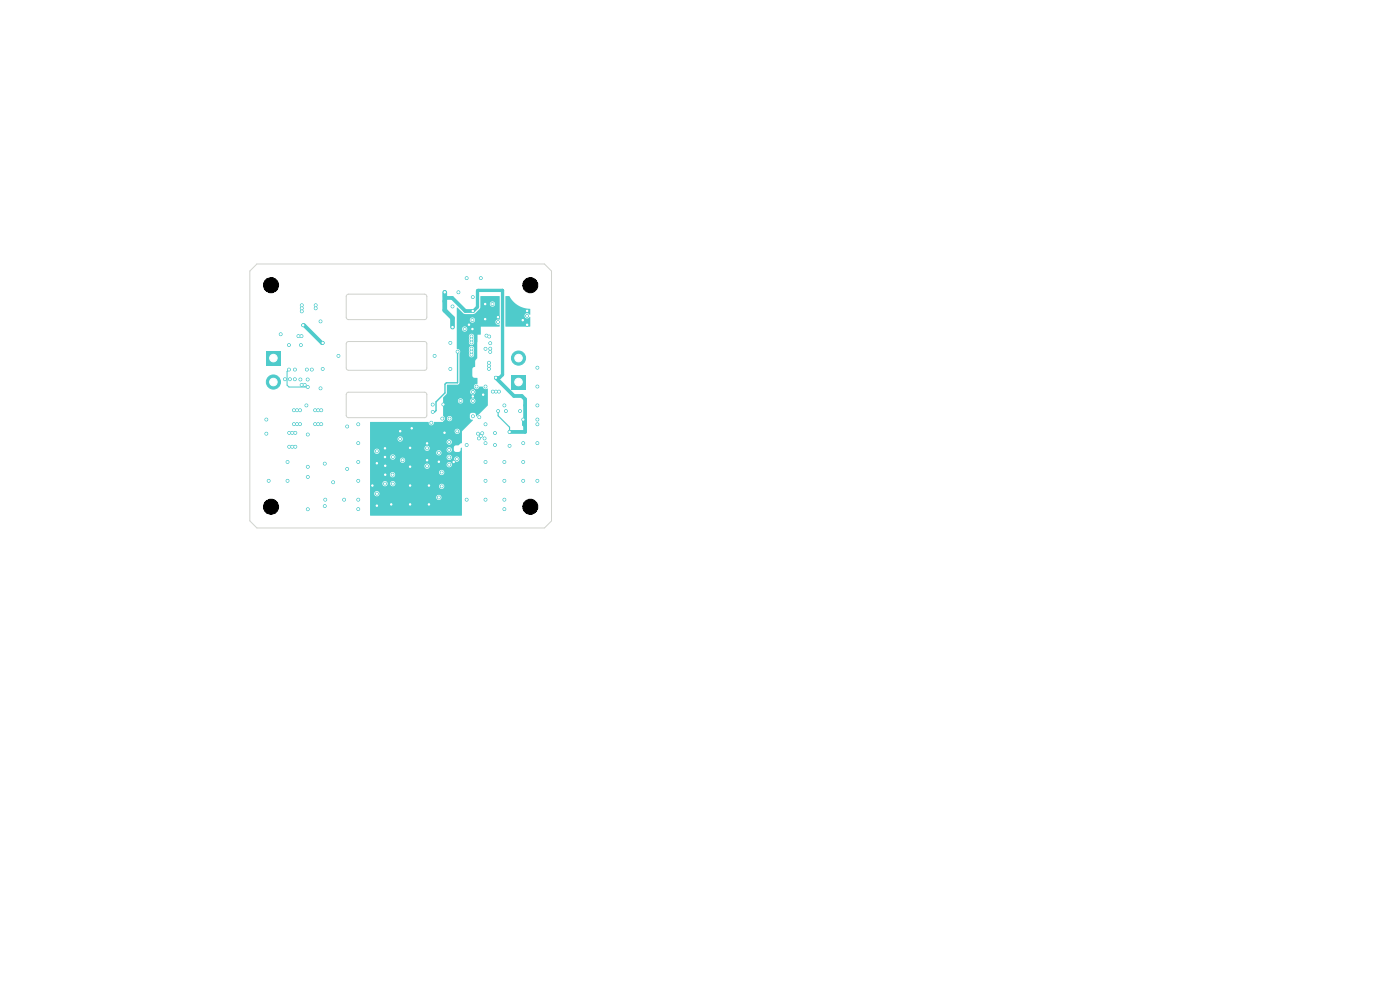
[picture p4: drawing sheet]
<svg xmlns="http://www.w3.org/2000/svg" width="297mm" height="210mm" viewBox="0 0 297 210" stroke-linecap="round" stroke-linejoin="round" font-family="sans-serif">
<path d="M56.5 74.5h3v3h-3z" fill="#4fcbcb"/>
<g fill="#4fcbcb" stroke="#4fcbcb" stroke-width=".21">
<circle cx="58" cy="81" r="1.5"/>
<circle cx="95.5" cy="78.3" r=".3"/>
<circle cx="95.5" cy="72.7" r=".3"/>
<circle cx="68.5" cy="72.7" r=".3"/>
<circle cx="71.8" cy="75.5" r=".3"/>
<circle cx="68.5" cy="78.3" r=".3"/>
<circle cx="92.2" cy="75.5" r=".3"/>
</g>
<path d="M108.5 79.5h3v3h-3z" fill="#4fcbcb"/>
<g fill="#4fcbcb" stroke="#4fcbcb" stroke-width=".21">
<circle cx="110" cy="76" r="1.5"/>
<circle cx="110.9" cy="67.9" r=".3"/>
<circle cx="87" cy="103" r=".3"/>
<circle cx="111.8" cy="68.9" r=".3"/>
<circle cx="87" cy="107" r=".3"/>
<circle cx="81.7" cy="98.8" r=".3"/>
<circle cx="81.7" cy="100.7" r=".3"/>
<circle cx="83" cy="107" r=".3"/>
<circle cx="93.1" cy="98" r=".3"/>
<circle cx="111.8" cy="66" r=".3"/>
<circle cx="100.2" cy="69.8" r=".3"/>
<circle cx="87.4" cy="90.8" r=".3"/>
<circle cx="102" cy="59" r=".3"/>
<circle cx="102.5" cy="83.7" r=".3"/>
<circle cx="94.3" cy="91.8" r=".3"/>
<circle cx="84.9" cy="91.5" r=".3"/>
<circle cx="80" cy="98.3" r=".3"/>
<circle cx="90.6" cy="97.6" r=".3"/>
<circle cx="94" cy="85.8" r=".3"/>
<circle cx="105.7" cy="67.3" r=".3"/>
<circle cx="79" cy="103" r=".3"/>
<circle cx="81.7" cy="95.1" r=".3"/>
<circle cx="102.9" cy="64.5" r=".3"/>
<circle cx="90.6" cy="94" r=".3"/>
<circle cx="91" cy="107" r=".3"/>
<circle cx="81.7" cy="97" r=".3"/>
<circle cx="102.9" cy="67.7" r=".3"/>
<circle cx="80" cy="107.3" r=".3"/>
<circle cx="91" cy="103" r=".3"/>
<circle cx="99.5" cy="68.9" r=".3"/>
<circle cx="100.3" cy="84.1" r=".3"/>
<circle cx="87" cy="95" r=".3"/>
<circle cx="96.2" cy="98" r=".3"/>
<circle cx="87" cy="99" r=".3"/>
<circle cx="81.7" cy="102.6" r=".3"/>
<circle cx="80" cy="95.7" r=".3"/>
<circle cx="68" cy="82.4" r=".3"/>
<circle cx="62.6" cy="78.4" r=".3"/>
<circle cx="83.3" cy="100.7" r=".3"/>
<circle cx="80" cy="104.7" r=".3"/>
<circle cx="61.3" cy="94.8" r=".3"/>
<circle cx="63" cy="90" r=".3"/>
<circle cx="65.3" cy="92.2" r=".3"/>
<circle cx="62.3" cy="90" r=".3"/>
<circle cx="64" cy="65.4" r=".3"/>
<circle cx="63.6" cy="90" r=".3"/>
<circle cx="65.3" cy="101.2" r=".3"/>
<circle cx="73.7" cy="99.5" r=".3"/>
<circle cx="64" cy="64.7" r=".3"/>
<circle cx="62.6" cy="94.8" r=".3"/>
<circle cx="56.5" cy="89" r=".3"/>
<circle cx="73.7" cy="90.5" r=".3"/>
<circle cx="66.9" cy="90" r=".3"/>
<circle cx="63.7" cy="80.5" r=".3"/>
<circle cx="67.5" cy="90" r=".3"/>
<circle cx="68.1" cy="90" r=".3"/>
<circle cx="64" cy="66" r=".3"/>
<circle cx="62" cy="94.8" r=".3"/>
<circle cx="67" cy="65.4" r=".3"/>
<circle cx="63.3" cy="71.3" r=".3"/>
<circle cx="65" cy="86" r=".3"/>
<circle cx="68.9" cy="107.4" r=".3"/>
<circle cx="65.3" cy="99" r=".3"/>
<circle cx="66.2" cy="78.4" r=".3"/>
<circle cx="63.6" cy="87" r=".3"/>
<circle cx="76" cy="106" r=".3"/>
<circle cx="64" cy="71.3" r=".3"/>
<circle cx="59.6" cy="70.9" r=".3"/>
<circle cx="60.4" cy="80.4" r=".3"/>
<circle cx="76" cy="94" r=".3"/>
<circle cx="68.9" cy="98.4" r=".3"/>
<circle cx="64" cy="81.7" r=".3"/>
<circle cx="65.3" cy="108" r=".3"/>
<circle cx="76" cy="108" r=".3"/>
<circle cx="76" cy="98" r=".3"/>
<circle cx="70.7" cy="102.3" r=".3"/>
<circle cx="67" cy="64.7" r=".3"/>
<circle cx="62.6" cy="91.8" r=".3"/>
<circle cx="73" cy="106" r=".3"/>
<circle cx="63" cy="87" r=".3"/>
<circle cx="61" cy="98" r=".3"/>
<circle cx="76" cy="90" r=".3"/>
<circle cx="69" cy="106" r=".3"/>
<circle cx="63.8" cy="73.2" r=".3"/>
<circle cx="65.3" cy="82.1" r=".3"/>
<circle cx="57" cy="102" r=".3"/>
<circle cx="61.3" cy="91.8" r=".3"/>
<circle cx="65.3" cy="80.5" r=".3"/>
<circle cx="66.9" cy="87" r=".3"/>
<circle cx="61.3" cy="78.4" r=".3"/>
<circle cx="61" cy="102" r=".3"/>
<circle cx="68.1" cy="87" r=".3"/>
<circle cx="76" cy="102" r=".3"/>
<circle cx="62" cy="91.8" r=".3"/>
<circle cx="56.5" cy="92" r=".3"/>
<circle cx="62.6" cy="80.4" r=".3"/>
<circle cx="62.3" cy="87" r=".3"/>
<circle cx="64.6" cy="81.7" r=".3"/>
<circle cx="67.5" cy="87" r=".3"/>
<circle cx="94.4" cy="62" r=".3"/>
<circle cx="96" cy="69.4" r=".3"/>
<circle cx="108.1" cy="91.6" r=".3"/>
<circle cx="105.2" cy="80.1" r=".3"/>
<circle cx="105.7" cy="87.2" r=".3"/>
<circle cx="100.3" cy="66" r=".3"/>
<circle cx="111" cy="89" r=".3"/>
<circle cx="105.2" cy="83.1" r=".3"/>
<circle cx="102" cy="92.5" r=".3"/>
<circle cx="93.7" cy="100.2" r=".3"/>
<circle cx="107" cy="98" r=".3"/>
<circle cx="107" cy="106" r=".3"/>
<circle cx="100" cy="72" r=".3"/>
<circle cx="103.7" cy="77.6" r=".3"/>
<circle cx="103" cy="98" r=".3"/>
<circle cx="93.1" cy="105.5" r=".3"/>
<circle cx="103.7" cy="78.3" r=".3"/>
<circle cx="100.3" cy="63" r=".3"/>
<circle cx="100" cy="75.3" r=".3"/>
<circle cx="102.8" cy="93" r=".3"/>
<circle cx="100" cy="72.7" r=".3"/>
<circle cx="100" cy="74" r=".3"/>
<circle cx="95.3" cy="95.4" r=".3"/>
<circle cx="114" cy="94" r=".3"/>
<circle cx="104" cy="74" r=".3"/>
<circle cx="101.4" cy="92" r=".3"/>
<circle cx="111" cy="94" r=".3"/>
<circle cx="103.7" cy="77" r=".3"/>
<circle cx="103.2" cy="71.2" r=".3"/>
<circle cx="102.3" cy="91.9" r=".3"/>
<circle cx="96" cy="65" r=".3"/>
<circle cx="105.8" cy="83.1" r=".3"/>
<circle cx="104" cy="72.8" r=".3"/>
<circle cx="114" cy="102" r=".3"/>
<circle cx="108.1" cy="94.6" r=".3"/>
<circle cx="103" cy="74" r=".3"/>
<circle cx="99" cy="106" r=".3"/>
<circle cx="107" cy="86" r=".3"/>
<circle cx="105" cy="94.4" r=".3"/>
<circle cx="114" cy="86" r=".3"/>
<circle cx="103.8" cy="71.4" r=".3"/>
<circle cx="101.7" cy="88.5" r=".3"/>
<circle cx="100" cy="71.4" r=".3"/>
<circle cx="107" cy="108" r=".3"/>
<circle cx="103" cy="94" r=".3"/>
<circle cx="111" cy="102" r=".3"/>
<circle cx="103" cy="90" r=".3"/>
<circle cx="114" cy="82" r=".3"/>
<circle cx="104.5" cy="83.1" r=".3"/>
<circle cx="103" cy="82" r=".3"/>
<circle cx="100" cy="74.6" r=".3"/>
<circle cx="111" cy="98" r=".3"/>
<circle cx="114" cy="78" r=".3"/>
<circle cx="104" cy="74.7" r=".3"/>
<circle cx="114" cy="90" r=".3"/>
<circle cx="103" cy="102" r=".3"/>
<circle cx="114" cy="89" r=".3"/>
<circle cx="110.3" cy="87.2" r=".3"/>
<circle cx="103" cy="106" r=".3"/>
<circle cx="107" cy="102" r=".3"/>
<circle cx="101.6" cy="93" r=".3"/>
<circle cx="84.9" cy="93.1" r=".3"/>
<circle cx="85.4" cy="97.6" r=".3"/>
<circle cx="91.8" cy="87.4" r=".3"/>
<circle cx="97.1" cy="74.6" r=".3"/>
<circle cx="64.3" cy="69" r=".3"/>
<circle cx="98.6" cy="69.8" r=".3"/>
<circle cx="105.7" cy="68.3" r=".3"/>
<circle cx="95.4" cy="88.8" r=".3"/>
<circle cx="95.3" cy="98.6" r=".3"/>
<circle cx="100.3" cy="83.1" r=".3"/>
<circle cx="93.8" cy="88.8" r=".3"/>
<circle cx="93.1" cy="96.1" r=".3"/>
<circle cx="93.7" cy="103.2" r=".3"/>
<circle cx="100.3" cy="85.1" r=".3"/>
<circle cx="97.3" cy="62" r=".3"/>
<circle cx="101.1" cy="82" r=".3"/>
<circle cx="97.7" cy="85.1" r=".3"/>
<circle cx="104.5" cy="64.5" r=".3"/>
<circle cx="99" cy="59" r=".3"/>
<circle cx="100.3" cy="88.3" r=".3"/>
<circle cx="99" cy="94.4" r=".3"/>
<circle cx="91.5" cy="89.7" r=".3"/>
<circle cx="91.8" cy="85.8" r=".3"/>
<circle cx="83.3" cy="97" r=".3"/>
<circle cx="83.3" cy="102.6" r=".3"/>
<circle cx="95.3" cy="97" r=".3"/>
<circle cx="95.3" cy="93.8" r=".3"/>
<circle cx="107.3" cy="87.2" r=".3"/>
<circle cx="105" cy="91.9" r=".3"/>
<circle cx="68" cy="68.2" r=".3"/>
<circle cx="61.3" cy="73.2" r=".3"/>
<circle cx="61.5" cy="80.4" r=".3"/>
<circle cx="65.1" cy="78.4" r=".3"/>
<circle cx="111.8" cy="67" r=".3"/>
<circle cx="90.6" cy="95.1" r=".3"/>
<circle cx="96.9" cy="97.4" r=".3"/>
<circle cx="100.2" cy="67.9" r=".3"/>
<circle cx="90.6" cy="98.9" r=".3"/>
<circle cx="97" cy="91.5" r=".3"/>
</g>
<path d="M61.3 78.4l-.4 .4v2.9l.4 .4h4" fill="none" stroke="#4fcbcb" stroke-width=".21"/>
<path d="M64.3 69h.2l3.8 3.7h.2M94.3 62v.9l.4 .3h1.2l2.8 2.8h1.6M105.2 80.2l3.8 3.8h1.7l.7 .7v6.9h-3.3M105.2 80.1v.1" fill="none" stroke="#4fcbcb" stroke-width=".8"/>
<path d="M111 89v1.1l.4 .4v1.1h-3.3" fill="none" stroke="#4fcbcb" stroke-width=".5"/>
<path d="M94.3 62v3.8l1.7 1.7v1.9" fill="none" stroke="#4fcbcb" stroke-width="1"/>
<path d="M100.3 66l1-.9 .1-3.5h5.2v17.9l-.6 .6h-.8" fill="none" stroke="#4fcbcb" stroke-width=".7"/>
<path d="M105.7 87.2v1l2.4 2.4v1" fill="none" stroke="#4fcbcb" stroke-width=".25"/>
<path d="M97.1 74.6v6.6h-2.4l-.3 .3v1.8l-1.9 1.9v1.9l-.3 .3h-.4" fill="none" stroke="#4fcbcb" stroke-width=".3"/>
<g fill="#4fcbcb">
<path d="M96.9 65.3l1.6 1.3h1.9l.4-.1 1-1 .1-1.1h2a.56 .56 0 0 0 .7 .6 .56 .56 0 0 0 .3-.9 .56 .56 0 0 0-.9 .2l-.1 .1h-2v-1.6h4.1v5a.58 .58 0 0 0-.9 .4 .58 .58 0 0 0 .8 .6l.1 .1-.1 .4h-3.9v1.7h-.7l-.1 5-.4 .6v1.2l-.5 .2-.1 .3v1.5l.3 .3 .8 .1v1.2a.58 .58 0 0 0-.7 .5 .58 .58 0 0 0 .4 .7l.4-.2 .3-.4 .7 .1a.56 .56 0 0 0 .9 .3l.2 .1v3.5l-2.4 2.3-.4-.7-.9 .1-.1 .3v.8l.6 .4-2.3 2.3v2.5l-.7 .5h-.8l-.2 .3v.7l.3 .4 .9-.1 .2-.3v-.4h.3v14.3l-19.5-.1v-3.8h14v.1a.56 .56 0 0 0 .9 .4 .56 .56 0 0 0 0-.9 .56 .56 0 0 0-.9 .4h-14v-.8h.9v.1a.56 .56 0 0 0 .8 .4 .56 .56 0 0 0 0-.9 .56 .56 0 0 0-.8 .4h-.9v-2.2h2.6v.2a.56 .56 0 0 0 .6 .5 .56 .56 0 0 0 .5-.7h.6v.2a.55 .55 0 0 0 .8 .4h9.5v.1a.56 .56 0 0 0 .9 .4 .56 .56 0 0 0 0-.9 .56 .56 0 0 0-.9 .4h-9.5l.1-.1a.56 .56 0 0 0-.1-.9 .56 .56 0 0 0-.8 .4h-.6l-.2-.3a.56 .56 0 0 0-.9 .3h-2.6v-1.9h4.2v.2a.55 .55 0 0 0 .6 .5 .55 .55 0 0 0 .5-.6 .55 .55 0 0 0-.4-.5h9.7v.1a.56 .56 0 0 0 .9 .4 .56 .56 0 0 0 0-.9 .56 .56 0 0 0-.9 .4l-9.9-.1-.3 .2-.2 .3h-4.2v-1.8h11.5a.55 .55 0 0 0 .8 .6 .55 .55 0 0 0 .2-.9h3.7v.1a.56 .56 0 0 0 .9 .4 .56 .56 0 0 0 0-.9 .56 .56 0 0 0-.9 .4h-3.8a.56 .56 0 0 0-.9 .3h-11.5v-1.2h6.3v.1a.56 .56 0 0 0 .9 .4 .56 .56 0 0 0 0-.9 .56 .56 0 0 0-.9 .4h-6.3v-.7h4.3v.1a.55 .55 0 0 0 .6 .5 .55 .55 0 0 0 .5-.5h10.8v.1a.55 .55 0 0 0 .5 .5 .55 .55 0 0 0 .6-.3h.5v.2a.56 .56 0 0 0 .9 .4 .56 .56 0 0 0 0-1 .56 .56 0 0 0-.9 .4l-.5-.1a.55 .55 0 0 0-.4-.7 .55 .55 0 0 0-.7 .5l-10.8-.1a.56 .56 0 0 0-.6-.5 .56 .56 0 0 0-.5 .5h-4.3v-1.2h.9v.1a.55 .55 0 0 0 .5 .5 .55 .55 0 0 0 .5-.3h12.1v.1a.56 .56 0 0 0 .9 .4 .56 .56 0 0 0 0-.9 .56 .56 0 0 0-.9 .4l-12-.1a.56 .56 0 0 0-.4-.7 .56 .56 0 0 0-.7 .5h-.9v-.7h11.5v.2a.55 .55 0 0 0 .5 .4 .55 .55 0 0 0 .6-.2h3.6v.1a.56 .56 0 0 0 .9 .4 .56 .56 0 0 0 0-.9 .56 .56 0 0 0-.9 .4l-3.6-.1a.56 .56 0 0 0-.4-.7 .56 .56 0 0 0-.7 .4h-11.5v-1.3h16.2v.1a.56 .56 0 0 0 .9 .4 .56 .56 0 0 0 0-.9 .56 .56 0 0 0-.9 .4h-16.2v-.6h5.8v.1a.56 .56 0 0 0 .9 .4 .56 .56 0 0 0 0-.9 .56 .56 0 0 0-.9 .4h-5.8v-1.7h17.9v.2a.56 .56 0 0 0 .9 .4 .56 .56 0 0 0 0-1 .56 .56 0 0 0-.9 .4h-17.9l.1-1.9 12.3 .1a.6 .6 0 0 0 .7 .6 .6 .6 0 0 0 .5-.7h1.9l.4-.8h.4a.56 .56 0 0 0 .7 .6 .56 .56 0 0 0 .3-.9 .56 .56 0 0 0-.9 .2l-.1 .1h-.4l-.4-.5v-3.2h3.1a.56 .56 0 0 0 .6 .6 .56 .56 0 0 0 .6-.6h1.4v.1a.56 .56 0 0 0 .9 .4 .56 .56 0 0 0 0-.9 .56 .56 0 0 0-.9 .4h-1.4l-.3-.4a.56 .56 0 0 0-.9 .4h-3.1v-.6l.7-.8 .1-.5h4.9v.1a.56 .56 0 0 0 .9 .4 .56 .56 0 0 0 0-.9 .56 .56 0 0 0-.9 .4h-4.9v-1.5h2.3l.3-.3 .1-6.3a.66 .66 0 0 0 0-.7 .66 .66 0 0 0-.6-.3l2.6-.1v1a.59 .59 0 0 0 .5 .9 .59 .59 0 0 0 .5-.9v-.5a.63 .63 0 0 0 0-.8 .63 .63 0 0 0-.8-.1l-.2 .4h-2.6v-2.6h2.6v1a.59 .59 0 0 0 .5 .9 .59 .59 0 0 0 .5-.9v-.5a.63 .63 0 0 0 0-.8 .63 .63 0 0 0-.8-.1l-.2 .4h-2.6v-1.6h1.1a.56 .56 0 0 0 .7 .6 .56 .56 0 0 0 .3-.9 .56 .56 0 0 0-.9 .2l-.1 .1h-1.1v-1.9h2.8a.56 .56 0 0 0 .7 .6 .56 .56 0 0 0 .2-.9 .56 .56 0 0 0-.9 .2v.1h-2.8z"/>
<path d="M107.2 62.8h.8a5.6 5.6 0 0 0 4.5 2.8l-.1 1.2a.59 .59 0 0 0-.9-.3 .59 .59 0 0 0 0 1 .59 .59 0 0 0 .9-.3v2.1h-5.1z"/>
</g>
<path d="M54.5 56h61l1.5 1.5v53l-1.5 1.5h-61l-1.5-1.5v-53zM73.6 62.5l.4-.1h16.2l.3 .5v4.5l-.4 .4h-16.3l-.4-.5v-4.4zM73.6 72.6l.4-.2 16.2 .1 .3 .4v5.3l-.4 .4-16.3-.1-.4-.4v-5.1zM73.6 83.3l.4-.1h16.2l.3 .5v4.5l-.4 .4h-16.3l-.4-.5v-4.4z" fill="none" stroke="#d0d2cd" stroke-width=".21"/>
<g fill="#fff" stroke="#fff" stroke-width=".21">
<circle cx="110.9" cy="67.9" r=".15"/>
<circle cx="87" cy="103" r=".15"/>
<circle cx="111.8" cy="68.9" r=".15"/>
<circle cx="87" cy="107" r=".15"/>
<circle cx="81.7" cy="98.8" r=".15"/>
<circle cx="81.7" cy="100.7" r=".15"/>
<circle cx="83" cy="107" r=".15"/>
<circle cx="93.1" cy="97.9" r=".15"/>
<circle cx="111.8" cy="65.9" r=".15"/>
<circle cx="100.2" cy="69.8" r=".15"/>
<circle cx="87.3" cy="90.9" r=".15"/>
<circle cx="102" cy="59" r=".15"/>
<circle cx="102.5" cy="83.7" r=".15"/>
<circle cx="94.3" cy="91.8" r=".15"/>
<circle cx="84.9" cy="91.5" r=".15"/>
<circle cx="79.9" cy="98.3" r=".15"/>
<circle cx="90.6" cy="97.6" r=".15"/>
<circle cx="94" cy="85.8" r=".15"/>
<circle cx="105.6" cy="67.3" r=".15"/>
<circle cx="79" cy="103" r=".15"/>
<circle cx="81.7" cy="95.1" r=".15"/>
<circle cx="102.9" cy="64.5" r=".15"/>
<circle cx="90.6" cy="94" r=".15"/>
<circle cx="91" cy="107" r=".15"/>
<circle cx="81.7" cy="96.9" r=".15"/>
<circle cx="102.9" cy="67.7" r=".15"/>
<circle cx="79.9" cy="107.3" r=".15"/>
<circle cx="91" cy="103" r=".15"/>
<circle cx="99.5" cy="68.9" r=".15"/>
<circle cx="100.3" cy="84.1" r=".15"/>
<circle cx="87" cy="95" r=".15"/>
<circle cx="96.2" cy="98" r=".15"/>
<circle cx="87" cy="99" r=".15"/>
<circle cx="81.7" cy="102.6" r=".15"/>
<circle cx="79.9" cy="95.7" r=".15"/>
<circle cx="68" cy="82.4" r=".15"/>
<circle cx="62.6" cy="78.4" r=".15"/>
<circle cx="83.3" cy="100.7" r=".15"/>
<circle cx="79.9" cy="104.7" r=".15"/>
<circle cx="61.4" cy="94.8" r=".15"/>
<circle cx="63" cy="90" r=".15"/>
<circle cx="65.3" cy="92.2" r=".15"/>
<circle cx="62.3" cy="90" r=".15"/>
<circle cx="64" cy="65.4" r=".15"/>
<circle cx="63.6" cy="90" r=".15"/>
<circle cx="65.3" cy="101.2" r=".15"/>
<circle cx="73.6" cy="99.5" r=".15"/>
<circle cx="64" cy="64.8" r=".15"/>
<circle cx="62.6" cy="94.8" r=".15"/>
<circle cx="56.5" cy="89" r=".15"/>
<circle cx="73.6" cy="90.5" r=".15"/>
<circle cx="66.8" cy="90" r=".15"/>
<circle cx="63.7" cy="80.5" r=".15"/>
<circle cx="67.5" cy="90" r=".15"/>
<circle cx="68.2" cy="90" r=".15"/>
<circle cx="64" cy="66.1" r=".15"/>
<circle cx="62" cy="94.8" r=".15"/>
<circle cx="67" cy="65.4" r=".15"/>
<circle cx="63.3" cy="71.3" r=".15"/>
<circle cx="65" cy="86" r=".15"/>
<circle cx="68.9" cy="107.4" r=".15"/>
<circle cx="65.3" cy="99" r=".15"/>
<circle cx="66.2" cy="78.4" r=".15"/>
<circle cx="63.6" cy="87" r=".15"/>
<circle cx="76" cy="106" r=".15"/>
<circle cx="64" cy="71.3" r=".15"/>
<circle cx="59.5" cy="70.9" r=".15"/>
<circle cx="60.5" cy="80.5" r=".15"/>
<circle cx="76" cy="94" r=".15"/>
<circle cx="68.9" cy="98.4" r=".15"/>
<circle cx="64" cy="81.6" r=".15"/>
<circle cx="65.3" cy="108" r=".15"/>
<circle cx="76" cy="108" r=".15"/>
<circle cx="76" cy="98" r=".15"/>
<circle cx="70.7" cy="102.3" r=".15"/>
<circle cx="67" cy="64.8" r=".15"/>
<circle cx="62.6" cy="91.8" r=".15"/>
<circle cx="73" cy="106" r=".15"/>
<circle cx="63" cy="87" r=".15"/>
<circle cx="61" cy="98" r=".15"/>
<circle cx="76" cy="90" r=".15"/>
<circle cx="69" cy="106" r=".15"/>
<circle cx="63.8" cy="73.2" r=".15"/>
<circle cx="65.3" cy="82.1" r=".15"/>
<circle cx="57" cy="102" r=".15"/>
<circle cx="61.4" cy="91.8" r=".15"/>
<circle cx="65.3" cy="80.5" r=".15"/>
<circle cx="66.8" cy="87" r=".15"/>
<circle cx="61.3" cy="78.4" r=".15"/>
<circle cx="61" cy="102" r=".15"/>
<circle cx="68.2" cy="87" r=".15"/>
<circle cx="76" cy="102" r=".15"/>
<circle cx="62" cy="91.8" r=".15"/>
<circle cx="56.5" cy="92" r=".15"/>
<circle cx="62.5" cy="80.5" r=".15"/>
<circle cx="62.3" cy="87" r=".15"/>
<circle cx="64.6" cy="81.6" r=".15"/>
<circle cx="67.5" cy="87" r=".15"/>
<circle cx="94.3" cy="62" r=".15"/>
<circle cx="96" cy="69.4" r=".15"/>
<circle cx="108.1" cy="91.6" r=".15"/>
<circle cx="105.2" cy="80.1" r=".15"/>
<circle cx="105.7" cy="87.2" r=".15"/>
<circle cx="100.3" cy="66" r=".15"/>
<circle cx="111" cy="89" r=".15"/>
<circle cx="105.2" cy="83.1" r=".15"/>
<circle cx="102" cy="92.5" r=".15"/>
<circle cx="93.7" cy="100.2" r=".15"/>
<circle cx="107" cy="98" r=".15"/>
<circle cx="107" cy="106" r=".15"/>
<circle cx="100" cy="72" r=".15"/>
<circle cx="103.7" cy="77.6" r=".15"/>
<circle cx="103" cy="98" r=".15"/>
<circle cx="93.1" cy="105.5" r=".15"/>
<circle cx="103.7" cy="78.2" r=".15"/>
<circle cx="100.3" cy="63" r=".15"/>
<circle cx="100" cy="75.2" r=".15"/>
<circle cx="102.8" cy="93" r=".15"/>
<circle cx="100" cy="72.6" r=".15"/>
<circle cx="100" cy="73.9" r=".15"/>
<circle cx="95.3" cy="95.4" r=".15"/>
<circle cx="114" cy="94" r=".15"/>
<circle cx="104" cy="74" r=".15"/>
<circle cx="101.4" cy="92" r=".15"/>
<circle cx="111" cy="94" r=".15"/>
<circle cx="103.7" cy="76.9" r=".15"/>
<circle cx="103.2" cy="71.2" r=".15"/>
<circle cx="102.3" cy="91.9" r=".15"/>
<circle cx="96" cy="65" r=".15"/>
<circle cx="105.9" cy="83.1" r=".15"/>
<circle cx="104" cy="72.8" r=".15"/>
<circle cx="114" cy="102" r=".15"/>
<circle cx="108.1" cy="94.6" r=".15"/>
<circle cx="103" cy="74" r=".15"/>
<circle cx="99" cy="106" r=".15"/>
<circle cx="107" cy="86" r=".15"/>
<circle cx="105" cy="94.4" r=".15"/>
<circle cx="114" cy="86" r=".15"/>
<circle cx="103.8" cy="71.4" r=".15"/>
<circle cx="101.7" cy="88.5" r=".15"/>
<circle cx="100" cy="71.3" r=".15"/>
<circle cx="107" cy="108" r=".15"/>
<circle cx="103" cy="94" r=".15"/>
<circle cx="111" cy="102" r=".15"/>
<circle cx="103" cy="90" r=".15"/>
<circle cx="114" cy="82" r=".15"/>
<circle cx="104.6" cy="83.1" r=".15"/>
<circle cx="103" cy="82" r=".15"/>
<circle cx="100" cy="74.6" r=".15"/>
<circle cx="111" cy="98" r=".15"/>
<circle cx="114" cy="78" r=".15"/>
<circle cx="104" cy="74.6" r=".15"/>
<circle cx="114" cy="90" r=".15"/>
<circle cx="103" cy="102" r=".15"/>
<circle cx="114" cy="89" r=".15"/>
<circle cx="110.3" cy="87.2" r=".15"/>
<circle cx="103" cy="106" r=".15"/>
<circle cx="107" cy="102" r=".15"/>
<circle cx="101.6" cy="93" r=".15"/>
<circle cx="84.9" cy="93.1" r=".15"/>
<circle cx="85.4" cy="97.6" r=".15"/>
<circle cx="91.8" cy="87.4" r=".15"/>
<circle cx="97.1" cy="74.6" r=".15"/>
<circle cx="64.3" cy="69" r=".15"/>
<circle cx="98.6" cy="69.8" r=".15"/>
<circle cx="105.6" cy="68.3" r=".15"/>
<circle cx="95.4" cy="88.8" r=".15"/>
<circle cx="95.3" cy="98.6" r=".15"/>
<circle cx="100.3" cy="83.2" r=".15"/>
<circle cx="93.8" cy="88.8" r=".15"/>
<circle cx="93.1" cy="96" r=".15"/>
<circle cx="93.7" cy="103.2" r=".15"/>
<circle cx="100.3" cy="85.1" r=".15"/>
<circle cx="97.2" cy="62" r=".15"/>
<circle cx="101.1" cy="82" r=".15"/>
<circle cx="97.7" cy="85.1" r=".15"/>
<circle cx="104.5" cy="64.5" r=".15"/>
<circle cx="99" cy="59" r=".15"/>
<circle cx="100.3" cy="88.3" r=".15"/>
<circle cx="99" cy="94.4" r=".15"/>
<circle cx="91.5" cy="89.7" r=".15"/>
<circle cx="91.8" cy="85.8" r=".15"/>
<circle cx="83.3" cy="96.9" r=".15"/>
<circle cx="83.3" cy="102.6" r=".15"/>
<circle cx="95.3" cy="97" r=".15"/>
<circle cx="95.3" cy="93.8" r=".15"/>
<circle cx="107.3" cy="87.2" r=".15"/>
<circle cx="105" cy="91.9" r=".15"/>
<circle cx="68" cy="68.2" r=".15"/>
<circle cx="61.3" cy="73.2" r=".15"/>
<circle cx="61.5" cy="80.5" r=".15"/>
<circle cx="65.1" cy="78.4" r=".15"/>
<circle cx="111.8" cy="67" r=".15"/>
<circle cx="90.6" cy="95.1" r=".15"/>
<circle cx="96.9" cy="97.4" r=".15"/>
<circle cx="100.2" cy="67.9" r=".15"/>
<circle cx="90.6" cy="98.9" r=".15"/>
<circle cx="97" cy="91.5" r=".15"/>
<circle cx="58" cy="76" r=".8"/>
<circle cx="58" cy="81" r=".8"/>
<circle cx="95.5" cy="78.3" r=".15"/>
<circle cx="95.5" cy="72.7" r=".15"/>
<circle cx="68.5" cy="72.7" r=".15"/>
<circle cx="71.8" cy="75.5" r=".15"/>
<circle cx="68.5" cy="78.3" r=".15"/>
<circle cx="92.2" cy="75.5" r=".15"/>
<circle cx="110" cy="81" r=".8"/>
<circle cx="110" cy="76" r=".8"/>
</g>
<g fill="#000" stroke="#000" stroke-width=".21">
<circle cx="57.5" cy="60.5" r="1.6"/>
<circle cx="112.5" cy="60.5" r="1.6"/>
<circle cx="57.5" cy="107.5" r="1.6"/>
<circle cx="112.5" cy="107.5" r="1.6"/>
</g>
</svg>
